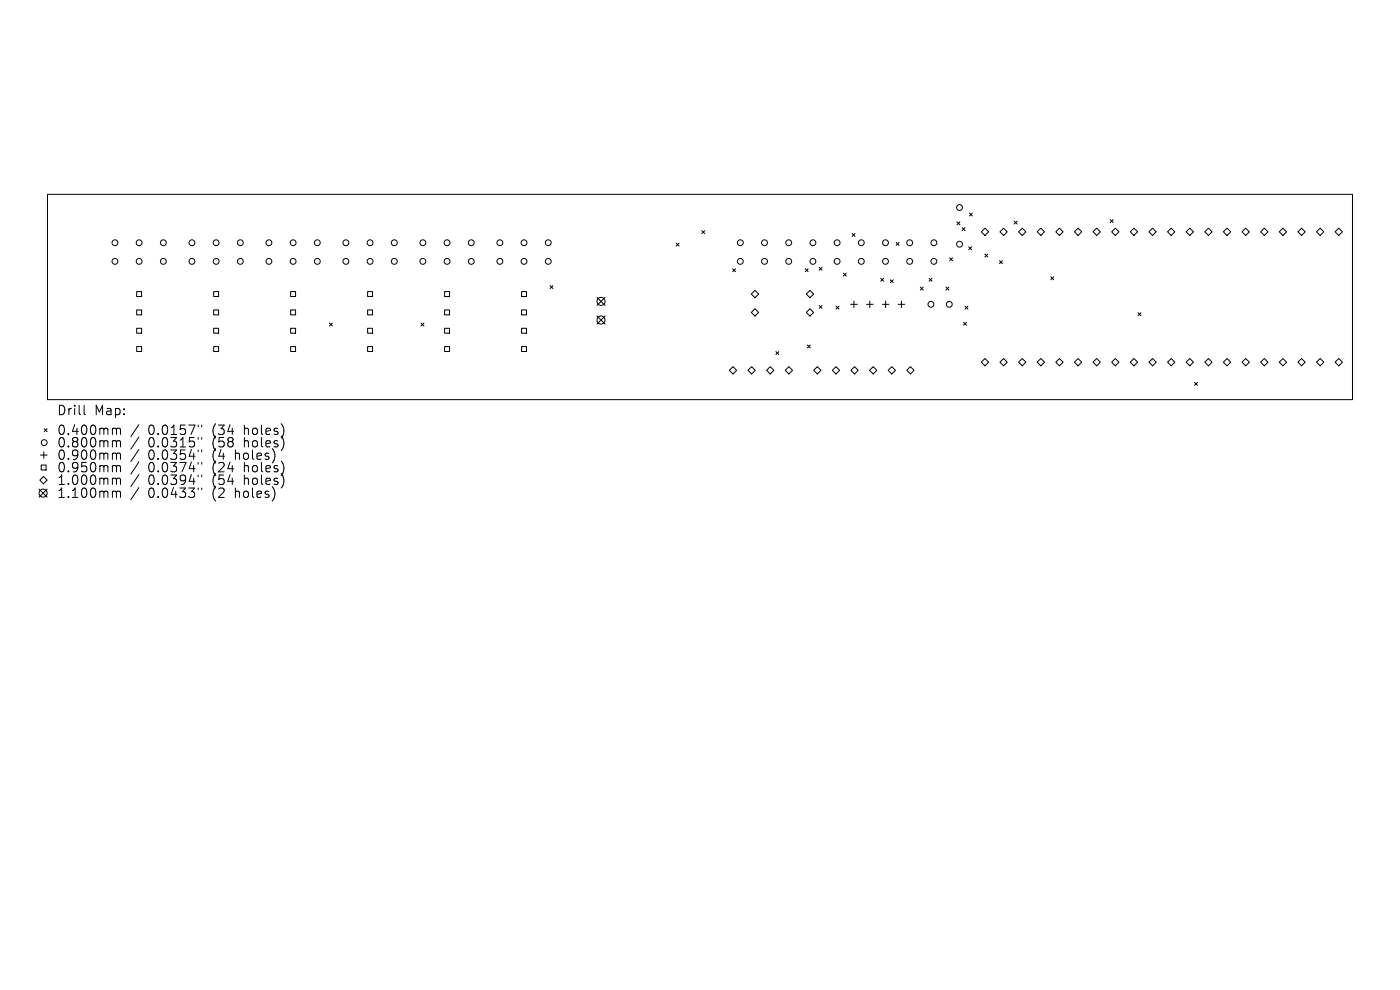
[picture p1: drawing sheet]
<svg xmlns="http://www.w3.org/2000/svg" width="297mm" height="210mm" viewBox="0 0 297 210" stroke-linecap="round" stroke-linejoin="round" font-family="sans-serif">
<defs><g id="words">
<g font-size="2.8">
<text x="12" y="88.4">Drill</text>
<text x="20" y="88.4">Map:</text>
<text x="12" y="92.6">0.400mm</text>
<text x="12" y="95.2">0.800mm</text>
<text x="31.4" y="92.6">0.0157&quot;</text>
<text x="31.4" y="95.2">0.0315&quot;</text>
<text x="45.2" y="92.6">(34</text>
<text x="45.2" y="95.2">(58</text>
<text x="52" y="92.6">holes)</text>
<text x="52" y="95.2">holes)</text>
<text x="12" y="97.8">0.900mm</text>
<text x="12" y="100.5">0.950mm</text>
<text x="31.4" y="97.8">0.0354&quot;</text>
<text x="31.4" y="100.5">0.0374&quot;</text>
<text x="45.2" y="97.8">(4</text>
<text x="45.2" y="100.5">(24</text>
<text x="50.1" y="97.8">holes)</text>
<text x="52" y="100.5">holes)</text>
<text x="12" y="103.2">1.000mm</text>
<text x="12" y="105.9">1.100mm</text>
<text x="31.4" y="103.2">0.0394&quot;</text>
<text x="31.4" y="105.9">0.0433&quot;</text>
<text x="45.2" y="103.2">(54</text>
<text x="45.2" y="105.9">(2</text>
<text x="50.1" y="105.9">holes)</text>
<text x="52" y="103.2">holes)</text>
</g>
</g></defs>
<g fill="none" stroke="#000" stroke-width=".21">
<path d="M10.1 41.2h276.8v43.6h-276.8zM143.4 51.6l.7 .6M144.1 51.6l-.7 .6M148.9 48.9l.6 .6M149.5 48.9l-.6 .6M155.4 57l.6 .6M156 57l-.6 .6M170.8 57l.6 .6M171.4 57l-.6 .6M173.8 56.7l.6 .6M174.4 56.7l-.6 .6M178.9 57.9l.6 .7"/>
<path d="M179.5 57.9l-.6 .7M180.8 49.5l.6 .7M181.4 49.5l-.6 .7M186.8 59l.7 .7M187.5 59l-.7 .7M188.9 59.3l.6 .7M189.5 59.3l-.6 .7M190.1 51.4l.6 .6M190.7 51.4l-.6 .6M197.1 59l.6 .7M197.7 59l-.6 .7M201.5 54.7l.6 .6"/>
<path d="M202.1 54.7l-.6 .6M203 47.1l.6 .6M203.6 47.1l-.6 .6M204.1 48.3l.6 .6M204.7 48.3l-.6 .6M205.5 52.3l.6 .7M205.7 45.2l.6 .6M206.1 52.3l-.6 .7M206.3 45.2l-.6 .6M208.9 53.9l.6 .6M209 48.4l.7 .8-.7 .8-.8-.8zM209.5 53.9l-.6 .6"/>
<path d="M212 55.3l.7 .6M212.1 49.2l.8-.8 .8 .8-.8 .8zM212.7 55.3l-.7 .6M215.1 46.9l.7 .6M215.8 46.9l-.7 .6M216.9 48.4l.7 .8-.7 .8-.8-.8zM220.8 48.4l.8 .8-.8 .8-.8-.8zM222.9 58.7l.6 .6M223.5 58.7l-.6 .6M224.8 48.4l.7 .8-.7 .8-.8-.8zM228.7 48.4l.8 .8-.8 .8-.8-.8zM231.9 49.2l.8-.8 .7 .8-.7 .8z"/>
<path d="M235.5 46.6l.6 .6M235.8 49.2l.8-.8 .8 .8-.8 .8zM236.1 46.6l-.6 .6M240.6 48.4l.7 .8-.7 .8-.8-.8zM244.5 48.4l.8 .8-.8 .8-.8-.8zM247.7 49.2l.8-.8 .7 .8-.7 .8zM252.4 48.4l.8 .8-.8 .8-.8-.8zM256.4 48.4l.7 .8-.7 .8-.8-.8zM260.3 48.4l.8 .8-.8 .8-.8-.8zM264.3 48.4l.7 .8-.7 .8-.8-.8zM268.2 48.4l.8 .8-.8 .8-.8-.8zM272.2 48.4l.7 .8-.7 .8-.8-.8z"/>
<path d="M276.1 48.4l.8 .8-.8 .8-.8-.8zM280.1 48.4l.7 .8-.7 .8-.8-.8zM284 48.4l.8 .8-.8 .8-.8-.8zM29 61.9h1v1h-1zM29 65.7h1v1.1h-1zM29 69.6h1v1.1h-1zM29 73.5h1v1.1h-1zM45.3 61.9h1.1v1h-1.1zM45.3 65.7h1.1v1.1h-1.1zM45.3 69.6h1.1v1.1h-1.1zM45.3 73.5h1.1v1.1h-1.1zM61.7 61.9h1v1h-1z"/>
<path d="M61.7 65.7h1v1.1h-1zM61.7 69.6h1v1.1h-1zM61.7 73.5h1v1.1h-1zM69.9 68.5l.6 .6M70.5 68.5l-.6 .6M78 61.9h1v1h-1zM78 65.7h1v1.1h-1zM78 69.6h1v1.1h-1zM78 73.5h1v1.1h-1zM89.3 68.5l.6 .6M89.9 68.5l-.6 .6M94.3 61.9h1.1v1h-1.1z"/>
<path d="M94.3 65.7h1.1v1.1h-1.1zM94.3 69.6h1.1v1.1h-1.1zM94.3 73.5h1.1v1.1h-1.1zM110.7 61.9h1v1h-1zM110.7 65.7h1v1.1h-1zM110.7 69.6h1v1.1h-1zM110.7 73.5h1v1.1h-1zM116.7 60.6l.6 .6M117.3 60.6l-.6 .6M126.6 63.1l1.8 1.7M126.6 67l1.8 1.7M128.4 63.1l-1.8 1.7"/>
<path d="M128.4 67l-1.8 1.7M154.7 78.6l.8-.8 .8 .8-.8 .7zM158.7 78.6l.8-.8 .7 .8-.7 .7zM159.4 66.3l.8-.8 .7 .8-.7 .7zM160.2 61.6l.7 .8-.7 .8-.8-.8zM163.4 77.8l.8 .8-.8 .7-.8-.7zM164.6 74.6l.6 .6M165.2 74.6l-.6 .6M167.4 77.8l.7 .8-.7 .7-.8-.7zM171.1 62.4l.7-.8 .8 .8-.8 .8zM171.1 66.3l.7-.8 .8 .8-.8 .7zM171.3 73.2l.6 .6"/>
<path d="M171.9 73.2l-.6 .6M173.4 77.8l.8 .8-.8 .7-.8-.7zM173.8 64.8l.6 .6M174.4 64.8l-.6 .6M176.6 78.6l.7-.8 .8 .8-.8 .7zM177.4 64.9l.6 .7M178 64.9l-.6 .7M180.5 64.6h1.4M181.2 63.9v1.4M181.3 77.8l.8 .8-.8 .7-.8-.7zM183.8 64.6h1.4M184.5 63.9v1.4"/>
<path d="M185.2 77.8l.8 .8-.8 .7-.7-.7zM187.2 64.6h1.4M187.9 63.9v1.4M188.4 78.6l.8-.8 .8 .8-.8 .7zM190.5 64.6h1.4M191.2 63.9v1.4M193.1 77.8l.8 .8-.8 .7-.7-.7zM195.2 60.9l.7 .6M195.9 60.9l-.7 .6M200.7 60.9l.6 .6M201.3 60.9l-.6 .6M204.4 68.4l.6 .6"/>
<path d="M204.7 64.9l.6 .7M205 68.4l-.6 .6M205.3 64.9l-.6 .7M209 76.1l.7 .7-.7 .8-.8-.8zM212.1 76.8l.8-.7 .8 .7-.8 .8zM216.9 76.1l.7 .7-.7 .8-.8-.8zM220.8 76.1l.8 .7-.8 .8-.8-.8zM224.8 76.1l.7 .7-.7 .8-.8-.8zM228.7 76.1l.8 .7-.8 .8-.8-.8zM231.9 76.8l.8-.7 .7 .7-.7 .8zM235.8 76.8l.8-.7 .8 .7-.8 .8zM240.6 76.1l.7 .7-.7 .8-.8-.8z"/>
<path d="M241.4 66.3l.7 .7M242.1 66.3l-.7 .7M244.5 76.1l.8 .7-.8 .8-.8-.8zM247.7 76.8l.8-.7 .7 .7-.7 .8zM252.4 76.1l.8 .7-.8 .8-.8-.8zM256.4 76.1l.7 .7-.7 .8-.8-.8zM260.3 76.1l.8 .7-.8 .8-.8-.8zM264.3 76.1l.7 .7-.7 .8-.8-.8zM268.2 76.1l.8 .7-.8 .8-.8-.8zM272.2 76.1l.7 .7-.7 .8-.8-.8zM276.1 76.1l.8 .7-.8 .8-.8-.8zM280.1 76.1l.7 .7-.7 .8-.8-.8z"/>
<path d="M284 76.1l.8 .7-.8 .8-.8-.8zM8.6 96.5h1.4M8.7 98.7h1.1v1h-1.1zM9.3 95.8v1.4M9.4 90.9l.6 .7M10 90.9l-.6 .7M17.8 86v1.7l.3 .3M24.1 90.8h.3l.3 .3M24.1 93.5l.5 .1 .1 .2M24.1 96.1l.5 .1 .1 .2M24.1 98.8l.5 .1 .1 .1M24.7 91.1l.3-.3 .5 .1 .1 1.3"/>
<path d="M24.7 91.1v1.1M24.7 93.8v1M24.7 96.4v1M24.7 99v1.1M24.7 93.8l.3-.3 .5 .1 .1 1.2M24.7 96.4l.3-.3 .5 .1 .1 1.2M24.7 99l.3-.2 .5 .1 .1 1.2M29.5 90.1l-1.7 2.5M29.5 92.7l-1.7 2.6M29.5 95.4l-1.7 2.5M29.5 98l-1.7 2.6M42 90.2v.4"/>
<path d="M42 92.8v.4M42 95.4v.4M42 98.1v.4M42.8 90.2v.4M42.8 92.8v.4M42.8 95.4v.4M42.8 98.1v.4M253.4 81.1l.6 .6M254 81.1l-.6 .6M8.3 103.8l1.7 1.7M9.2 101.1l.8 .8-.8 .7-.8-.7zM10 103.8l-1.7 1.7"/>
<path d="M24.1 101.4l.5 .1 .1 .2M24.1 104.2l.5 .1 .1 .2M24.7 101.7v1.1M24.7 104.5v1M24.7 101.7l.3-.3 .5 .1 .1 1.3M24.7 104.5l.3-.3 .5 .1 .1 1.2M29.5 100.7l-1.7 2.5M29.5 103.4l-1.7 2.6M42 100.8v.3M42 103.5v.4M42.8 100.8v.3M42.8 103.5v.4"/>
<circle cx="24.4" cy="51.5" r=".62"/>
<circle cx="24.4" cy="55.4" r=".62"/>
<circle cx="29.5" cy="51.5" r=".62"/>
<circle cx="29.5" cy="55.4" r=".62"/>
<circle cx="34.7" cy="51.5" r=".62"/>
<circle cx="34.7" cy="55.4" r=".62"/>
<circle cx="40.7" cy="51.5" r=".62"/>
<circle cx="40.7" cy="55.4" r=".62"/>
<circle cx="45.9" cy="51.5" r=".62"/>
<circle cx="45.9" cy="55.4" r=".62"/>
<circle cx="51" cy="51.5" r=".62"/>
<circle cx="51" cy="55.4" r=".62"/>
<circle cx="57" cy="51.5" r=".62"/>
<circle cx="57" cy="55.4" r=".62"/>
<circle cx="62.2" cy="51.5" r=".62"/>
<circle cx="62.2" cy="55.4" r=".62"/>
<circle cx="67.3" cy="51.5" r=".62"/>
<circle cx="67.3" cy="55.4" r=".62"/>
<circle cx="73.4" cy="51.5" r=".62"/>
<circle cx="73.4" cy="55.4" r=".62"/>
<circle cx="78.5" cy="51.5" r=".62"/>
<circle cx="78.5" cy="55.4" r=".62"/>
<circle cx="83.6" cy="51.5" r=".62"/>
<circle cx="83.6" cy="55.4" r=".62"/>
<circle cx="89.7" cy="51.5" r=".62"/>
<circle cx="89.7" cy="55.4" r=".62"/>
<circle cx="94.8" cy="51.5" r=".62"/>
<circle cx="94.8" cy="55.4" r=".62"/>
<circle cx="100" cy="51.5" r=".62"/>
<circle cx="100" cy="55.4" r=".62"/>
<circle cx="106" cy="51.5" r=".62"/>
<circle cx="106" cy="55.4" r=".62"/>
<circle cx="111.2" cy="51.5" r=".62"/>
<circle cx="111.2" cy="55.4" r=".62"/>
<circle cx="116.3" cy="51.5" r=".62"/>
<circle cx="116.3" cy="55.4" r=".62"/>
<circle cx="157.1" cy="51.5" r=".62"/>
<circle cx="157.1" cy="55.4" r=".62"/>
<circle cx="162.2" cy="51.5" r=".62"/>
<circle cx="162.2" cy="55.4" r=".62"/>
<circle cx="167.3" cy="51.5" r=".62"/>
<circle cx="167.3" cy="55.4" r=".62"/>
<circle cx="172.5" cy="51.5" r=".62"/>
<circle cx="172.5" cy="55.4" r=".62"/>
<circle cx="177.6" cy="51.5" r=".62"/>
<circle cx="177.6" cy="55.4" r=".62"/>
<circle cx="182.7" cy="51.5" r=".62"/>
<circle cx="182.7" cy="55.4" r=".62"/>
<circle cx="187.9" cy="51.5" r=".62"/>
<circle cx="187.9" cy="55.4" r=".62"/>
<circle cx="193" cy="51.5" r=".62"/>
<circle cx="193" cy="55.4" r=".62"/>
<circle cx="198.1" cy="51.5" r=".62"/>
<circle cx="198.1" cy="55.4" r=".62"/>
<circle cx="203.6" cy="51.8" r=".62"/>
<circle cx="203.6" cy="44" r=".62"/>
<circle cx="127.5" cy="63.9" r=".86"/>
<circle cx="127.5" cy="67.9" r=".86"/>
<circle cx="197.5" cy="64.6" r=".62"/>
<circle cx="201.4" cy="64.6" r=".62"/>
<circle cx="9.4" cy="93.9" r=".62"/>
<circle cx="9.1" cy="104.6" r=".86"/>
</g>
<use href="#words"/>
</svg>
